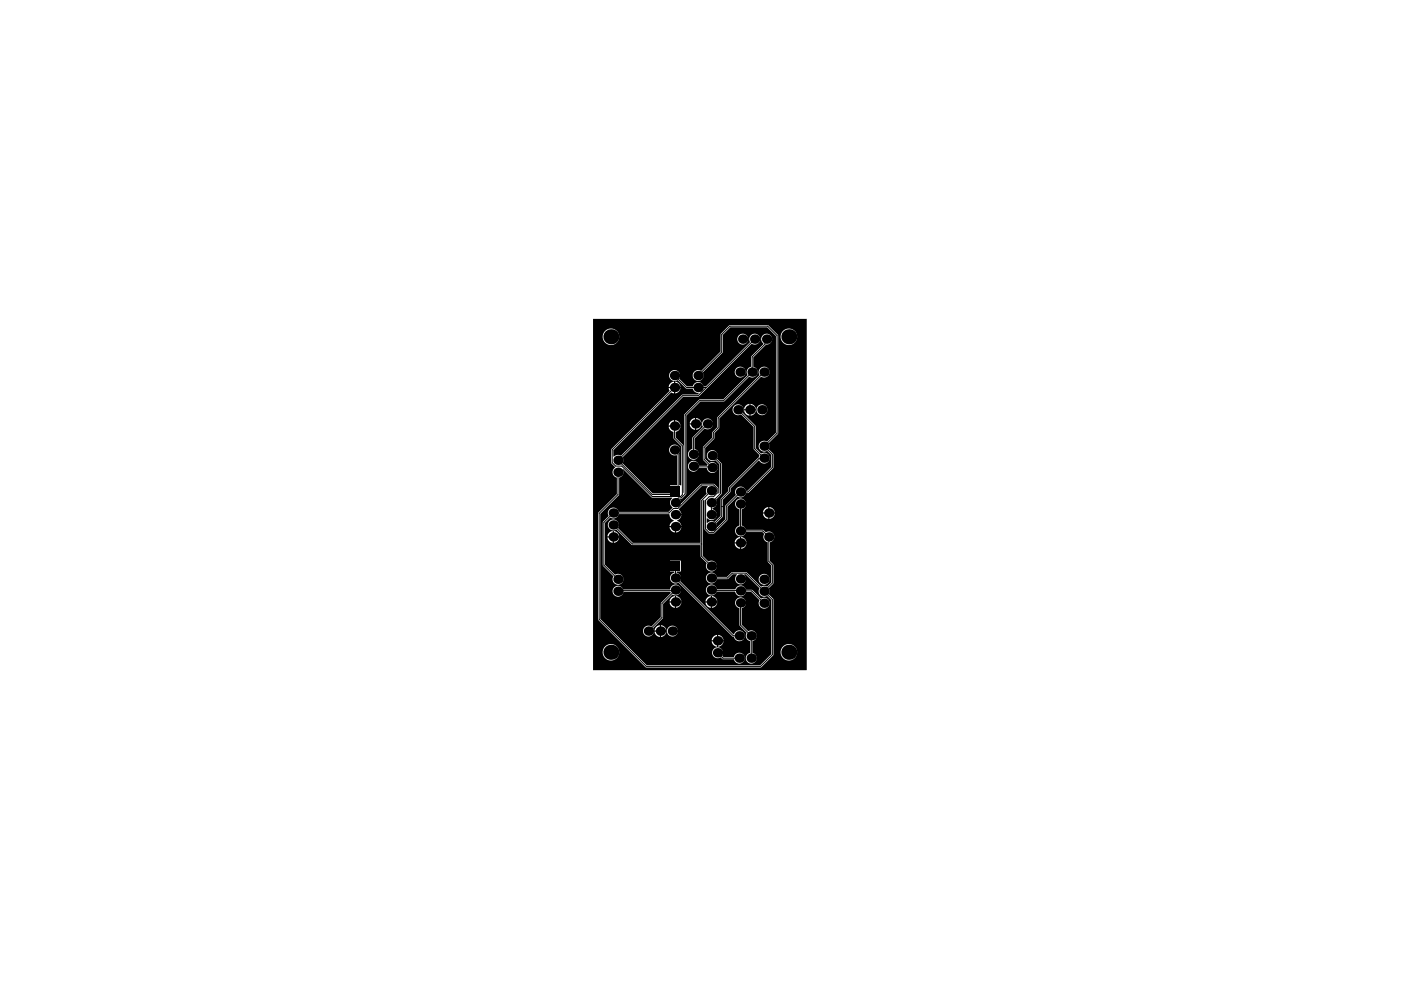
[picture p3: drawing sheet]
<svg xmlns="http://www.w3.org/2000/svg" width="297mm" height="210mm" viewBox="0 0 297 210" stroke-linecap="round" stroke-linejoin="round" font-family="sans-serif">
<g fill="#000">
<path d="M125.7 67.6h45.3v74.5h-45.3zM156.3 71.9a1.16 1.16 0 0 0 2.3 0 1.16 1.16 0 0 0-2.3 0zM165.5 71.4a1.76 1.76 0 0 0 3.5 0 1.76 1.76 0 0 0-3.5 0zM127.8 71.4a1.76 1.76 0 0 0 3.5 0 1.76 1.76 0 0 0-3.5 0zM161.1 78.2l-.2 .5 .1 .8-9 9v2.1l-1 1v1.2l-1.9 2v2.7l1 1-.2 .3h-1.7a1.16 1.16 0 0 0-1.7-1 1.16 1.16 0 0 0-.2 1.9 1.16 1.16 0 0 0 1.8-.5h1.8a1.16 1.16 0 0 0 1.4 1.1 1.16 1.16 0 0 0 .8-1.6 1.16 1.16 0 0 0-1.7-.5l-.9-.9v-2.3l2-2v-1.2l1-1v-2.1l8.9-8.8a1.16 1.16 0 0 0 1.6-.4 1.16 1.16 0 0 0-.3-1.6 1.16 1.16 0 0 0-1.6 .3zM142.3 78.7a1.16 1.16 0 0 0-.2 1.6 1.16 1.16 0 0 0 1.6 .3l1.8 1.8h1.4l.4 .7 .8 .3-.2 .3h-3.3l-12.9 12.9-.8-.2-.9 .4v-1.3l12.3-12.3 .6 .2v-1.1h-1.1l.2 .6-12.4 12.3v2.9l.8 1a1.18 1.18 0 0 0-.5 1.2 1.18 1.18 0 0 0 .9 1v3.5l-4 4v22.5l10.1 10.2h24.4l2.6-2.5 .1-11.9-1-1.1 .2-.5-.2-.8 1-1.1v-3.8l-.8-.8v-4l.3-.1a1.16 1.16 0 0 0 .5-1.6 1.16 1.16 0 0 0-1.6-.4l-.7-.6h-3.6l-.4-.7-.5-.2v-3.4a1.16 1.16 0 0 0 .8-1.8 1.16 1.16 0 0 0-1.9 0 1.16 1.16 0 0 0 .7 1.8v3.4l-.2 .1a1.16 1.16 0 0 0-.3 2 1.16 1.16 0 0 0 1.8-.7h3.5l.4 .4a1.14 1.14 0 0 0 .8 1.8v4l.7 .9v3.6l-.9 .9-.4-.2-.8 .2-3.1-3.1h-3.1l-1.1 1h-2.1l-.1-.2a1.16 1.16 0 0 0-1.8-.4 1.16 1.16 0 0 0 .1 1.8 1.16 1.16 0 0 0 1.8-.7h2.3l1.1-1h.8l.1 .1a1.16 1.16 0 0 0-.1 1.6 1.16 1.16 0 0 0 1.6 0 1.16 1.16 0 0 0 0-1.6l.3-.1 2.9 2.9-.1 .2a1.16 1.16 0 0 0 .4 1.4 1.16 1.16 0 0 0 1.3 0l.9 .9v11.5l-2.3 2.4h-24.1l-9.8-9.9v-22.3l3.9-4 .1-3.6a1.14 1.14 0 0 0 .7-1.8l.1-.1 6.1 6.1h4.3l.1 .1a1.14 1.14 0 0 0 0 1.9l-.9 1h-10.5l-.1-.2a1.16 1.16 0 0 0-1.6-.6 1.16 1.16 0 0 0-.4 1.7l-1.3 1.4v9l2.3 2.4-.1 .2a1.16 1.16 0 0 0 .9 1.6 1.16 1.16 0 0 0 1.2-1.4 1.16 1.16 0 0 0-1.7-.7l-2.1-2.2v-8.8l1.1-1.2 .5 .2 .6-.1 .5-.3 .2-.5h10.6l.4 .9 .7 .4-.2 .2a1.25 1.25 0 0 0-.7 1h2.5a1.23 1.23 0 0 0-.9-1.1l.1-.1a1.25 1.25 0 0 0 .8-1.1h-1.3v-.2h1.3l-.6-1.1 4.9-4.8h1.2l-.3 .8 .2 .8-1.4 1.4v9h-14.3l-3.2-3.2a1.16 1.16 0 0 0-.7-1.7 1.16 1.16 0 0 0-1.4 1.3 1.16 1.16 0 0 0 1.8 .8l3.4 3.3h14.4l.1 2.5 1.3 1.3a1.16 1.16 0 0 0 .7 1.8 1.16 1.16 0 0 0 1.4-1.4 1.16 1.16 0 0 0-1.8-.7l-1.2-1.2v-11.7l.2-.2 .2 .1v6.1l.8 .9h1.1l2.9-2.8v-2.9l2.2-2.1a1.14 1.14 0 0 0 1.7-.8h.6l5.3-5.3v-2.9l-1-1.1 .2-.4-.2-.8 2-2.1v-20.8l-2.2-2.2h-8.1l-1.9 1.9v3.7l-4.1 4.2a1.16 1.16 0 0 0-1.8 .7 1.16 1.16 0 0 0 1.3 1.4 1.16 1.16 0 0 0 .8-1.8l4.2-4.3v-3.7l1.7-1.6h7.8l1.8 1.9v20.5l-1.9 1.8-.1-.1a1.16 1.16 0 0 0-1.6 1.2 1.16 1.16 0 0 0 1.7 .9l.9 .8v2.6l-5 5.1h-.4a1.15 1.15 0 0 0-1.5-.9 1.15 1.15 0 0 0-.6 1.7l-2.2 2.3v2.9l-1.7 1.7-.1-.1-.2-.7 1.4-1.4v-3.7l1.6-1.5 .1-.8 5.9-6 .2 .1a1.16 1.16 0 0 0 1.6 .4 1.16 1.16 0 0 0 .4-1.6 1.16 1.16 0 0 0-1.6-.3l-1.2-1.2v-4.7l-2.8-2.8 .1-.2a1.16 1.16 0 0 0-.9-1.6 1.16 1.16 0 0 0-1.2 1.5 1.16 1.16 0 0 0 1.7 .6l2.7 2.7v4.7l1.2 1.3-.1 .5-6.4 6.3-.1 .8-1.6 1.7v3.6l-1.3 1.3-.8-.2-.9 .3v-.9h.2a1.16 1.16 0 0 0 1.8-.2 1.16 1.16 0 0 0-.7-1.7v-.3l.4-.2 .4-.5 .1-.6-.2-.5 1.2-1.3v-6.3l-1-1.1a1.16 1.16 0 0 0-.8-1.7 1.16 1.16 0 0 0-1.3 1.3 1.16 1.16 0 0 0 1.7 .8l.9 .8v6.1l-.1 .2-.1-.1v-1.2l-.9-.8h-2.8l-4.1 4.1h-.1l-.2-.9 .4-.1 .9-1v-16.6l3-3h5.1l5.2-5.2a1.15 1.15 0 0 0 1.7-.6 1.15 1.15 0 0 0-.8-1.5v-2l2.7-2.7a1.18 1.18 0 0 0 1.4-1.1 1.18 1.18 0 0 0-1.4-1.2 1.18 1.18 0 0 0-.9 1.5l.4 .7-2.6 2.6-.1 2.2a1.14 1.14 0 0 0-.7 1.7l-5.1 5.2h-5.1l-3.2 3.2-.1 16.6h-.1v-10l-1.6-1.7v-1.2l.2-.1a1.25 1.25 0 0 0 .8-1h-2.5l.2 .6 .8 .5v1.4l1.6 1.6v8.3h-.4l-.1-6.8a1.16 1.16 0 0 0-.5-1.8 1.16 1.16 0 0 0-1.5 1.1 1.16 1.16 0 0 0 1.5 1.1l.1 .1v6.3h-1.4v1.7h-3.7l-6.4-6.4 .2-.5-.2-.7 12.8-12.9h3.4l11.2-11.2 .2 .1a1.16 1.16 0 0 0 1.6-1 1.16 1.16 0 0 0-1.5-1.2 1.16 1.16 0 0 0-.7 1.7l-9.4 9.4h-.5a1.15 1.15 0 0 0-1.1-.9 1.15 1.15 0 0 0-1.1 .9h-1.2l-1.7-1.6a1.16 1.16 0 0 0-.2-1.5 1.16 1.16 0 0 0-1.5-.1zM155.8 78.9a1.16 1.16 0 0 0 2.3 0 1.16 1.16 0 0 0-2.3 0zM143.1 80.9v1.1h1.2a1.25 1.25 0 0 0-1.2-1.1zM142 81.4l-.2 .6h1.1v-1.1zM143.1 82.3l.1 1.1a1.25 1.25 0 0 0 1.1-1.1zM159.1 85.6v1.2l1.2-.1a1.25 1.25 0 0 0-1.2-1.1zM158 86.1l-.2 .7h1.1v-1.2zM160.4 86.9a1.16 1.16 0 0 0 2.3 0 1.16 1.16 0 0 0-2.3 0zM159.1 87l.1 1.1a1.25 1.25 0 0 0 1.1-1.1zM157.8 87a1.25 1.25 0 0 0 1.1 1.1v-1.1zM147.6 88.6v1.1h1.1a1.25 1.25 0 0 0-1.1-1.1zM146.5 89.1l-.3 .6h1.2v-1.1zM143.1 89.1v1.1h1.2a1.25 1.25 0 0 0-1.2-1.1zM142 89.6l-.2 .6h1.1v-1.1zM149.1 89.2l-.2 .5 .2 .8-2.3 2.3v2.4a1.16 1.16 0 0 0-.7 1.8 1.16 1.16 0 0 0 1.9 0 1.16 1.16 0 0 0-.7-1.8v-2.2l2.1-2.2a1.16 1.16 0 0 0 1.6-.3 1.16 1.16 0 0 0-.3-1.6 1.16 1.16 0 0 0-1.6 .3zM147.6 90v1.1a1.25 1.25 0 0 0 1.1-1.1zM146.2 90a1.25 1.25 0 0 0 1.2 1.1v-1.1zM163.1 107.5v1.1h1.2a1.25 1.25 0 0 0-1.2-1.1zM162 108l-.2 .6h1.1v-1.1zM163.1 108.9l.1 1.1a1.25 1.25 0 0 0 1.1-1.1zM161.8 108.9a1.25 1.25 0 0 0 1.1 1.1v-1.1zM143.3 111.8l.1 1.1a1.25 1.25 0 0 0 1.1-1.1zM142 111.8a1.25 1.25 0 0 0 1.1 1.1v-1.1zM130.2 112.6v1.1h1.1a1.25 1.25 0 0 0-1.1-1.1zM129 113.1l-.2 .6h1.1v-1.1zM157.1 113.9v1.1l1.2-.1a1.25 1.25 0 0 0-1.2-1zM156 114.3l-.2 .7h1.1v-1.1zM130.2 114v1.1a1.25 1.25 0 0 0 1.1-1.1zM128.8 114a1.25 1.25 0 0 0 1.1 1.1v-1.1zM157.1 115.2l.1 1.2a1.25 1.25 0 0 0 1.1-1.2zM155.8 115.2v.1a1.25 1.25 0 0 0 1.1 1.1v-1.2zM160.8 122.8a1.2 1.2 0 0 0 2.4 0 1.2 1.2 0 0 0-2.4 0zM130.3 124.4a1.16 1.16 0 0 0 .2 2 1.16 1.16 0 0 0 1.7-.9h9.9l.1 .2-2.1 2.2v2.9l-2 2a1.16 1.16 0 0 0-1.8 .8 1.16 1.16 0 0 0 1.4 1.3 1.16 1.16 0 0 0 .7-1.7l2.2-2.2v-3l2-1.9a1.16 1.16 0 0 0 1.7-.5 1.16 1.16 0 0 0-.8-1.6 1.16 1.16 0 0 0-1.4 1h-10a1.15 1.15 0 0 0-1.8-.6zM151 126.4v1.1h1.1a1.25 1.25 0 0 0-1.1-1.1zM149.8 126.9l-.2 .6h1.1v-1.1zM143.3 126.4v1.1h1.2a1.25 1.25 0 0 0-1.2-1.1zM142.2 126.9l-.2 .6h1.1v-1.1zM151 127.8v1.1a1.25 1.25 0 0 0 1.1-1.1zM149.6 127.8a1.25 1.25 0 0 0 1.1 1.1v-1.1zM143.3 127.8l.1 1.1a1.25 1.25 0 0 0 1.1-1.1zM142 127.8a1.25 1.25 0 0 0 1.1 1.1v-1.1zM149.9 124.4a1.16 1.16 0 0 0 .4 1.7 1.16 1.16 0 0 0 1.6-.7h4a1.16 1.16 0 0 0 1.1 1 1.16 1.16 0 0 0 1.1-.9h1.2l1.7 1.8a1.16 1.16 0 0 0 .8 1.7 1.16 1.16 0 0 0 1.3-1.3 1.16 1.16 0 0 0-1.7-.8l-1.9-1.8-1.4-.1a1.15 1.15 0 0 0-1-.9 1.15 1.15 0 0 0-1.2 .9h-3.9a1.16 1.16 0 0 0-.9-1 1.16 1.16 0 0 0-1.2 .4zM140.1 132.6v1.1l1.2-.1a1.25 1.25 0 0 0-1.2-1zM139 133l-.2 .7h1.1v-1.1zM141.4 133.8a1.16 1.16 0 0 0 2.3 0 1.16 1.16 0 0 0-2.3 0zM140.1 133.9l.1 1.2a1.25 1.25 0 0 0 1.1-1.2zM138.8 133.9v.1a1.25 1.25 0 0 0 1.1 1.1v-1.2zM152.3 134.6v1.1h1.1a1.25 1.25 0 0 0-1.1-1.1zM151.4 134.9l-.5 .8h1.1v-1.1zM142.1 118.9v2.3h.9v.2a1.15 1.15 0 0 0-.9 1.6 1.15 1.15 0 0 0 1.7 .5l11.5 11.5h.3a1.16 1.16 0 0 0 1.8 .8 1.16 1.16 0 0 0 .1-1.9 1.16 1.16 0 0 0-1.9 .6h-.1l-11.3-11.3a1.14 1.14 0 0 0-.8-1.8v-.2h1v-2.3zM152.3 136v1.1a1.25 1.25 0 0 0 1.1-1.1zM150.9 136a1.25 1.25 0 0 0 1.1 1.1v-1.1zM165.5 138.3a1.76 1.76 0 0 0 3.5 0 1.76 1.76 0 0 0-3.5 0zM127.8 138.3a1.76 1.76 0 0 0 3.5 0 1.76 1.76 0 0 0-3.5 0zM156.1 127.1a1.15 1.15 0 0 0 .7 1.8v3.7l1.5 1.6a1.14 1.14 0 0 0 .7 1.7v2.5a1.16 1.16 0 0 0-.7 1.8 1.16 1.16 0 0 0 1.9 0 1.16 1.16 0 0 0-.7-1.8v-2.5a1.15 1.15 0 0 0 .9-1.5 1.15 1.15 0 0 0-1.8-.6l-1.4-1.4v-3.5a1.16 1.16 0 0 0 .8-1.7 1.16 1.16 0 0 0-1.9-.1zM151.2 137.7a1.16 1.16 0 0 0 .1 1.5 1.16 1.16 0 0 0 1.5 .2l.5 .4h2.3a1.16 1.16 0 0 0 1.8 .7 1.16 1.16 0 0 0 0-1.9 1.16 1.16 0 0 0-1.8 .7h-2.2l-.3-.3a1.16 1.16 0 0 0-.3-1.5 1.16 1.16 0 0 0-1.6 .2z"/>
<circle cx="129.5" cy="71.4" r="1.6"/>
<circle cx="143" cy="79.6" r="1"/>
<circle cx="148" cy="79.6" r="1"/>
<circle cx="156.9" cy="78.9" r="1"/>
<circle cx="157.5" cy="71.9" r="1"/>
<circle cx="159.5" cy="78.9" r="1"/>
<circle cx="160" cy="71.9" r="1"/>
<circle cx="162" cy="78.9" r="1"/>
<circle cx="162.5" cy="71.9" r="1"/>
<circle cx="167.3" cy="71.4" r="1.6"/>
<circle cx="131" cy="97.6" r="1"/>
<circle cx="143" cy="90.3" r="1"/>
<circle cx="143" cy="95.4" r="1"/>
<circle cx="143" cy="82.2" r="1"/>
<circle cx="147" cy="96.3" r="1"/>
<circle cx="147" cy="98.9" r="1"/>
<circle cx="147.5" cy="89.9" r="1"/>
<circle cx="148" cy="82.2" r="1"/>
<circle cx="150" cy="89.9" r="1"/>
<circle cx="151" cy="96.6" r="1"/>
<circle cx="151" cy="99.1" r="1"/>
<circle cx="156.5" cy="86.9" r="1"/>
<circle cx="159" cy="86.9" r="1"/>
<circle cx="161.5" cy="86.9" r="1"/>
<circle cx="162" cy="97.1" r="1"/>
<circle cx="162" cy="94.6" r="1"/>
<circle cx="130" cy="113.8" r="1"/>
<circle cx="130" cy="111.3" r="1"/>
<circle cx="130" cy="108.8" r="1"/>
<circle cx="131" cy="100.1" r="1"/>
<circle cx="143.2" cy="111.7" r="1"/>
<circle cx="143.2" cy="106.6" r="1"/>
<circle cx="143.2" cy="109.1" r="1"/>
<circle cx="150.8" cy="111.7" r="1"/>
<circle cx="150.8" cy="106.6" r="1"/>
<circle cx="150.8" cy="109.1" r="1"/>
<circle cx="150.8" cy="104" r="1"/>
<circle cx="157" cy="115.1" r="1"/>
<circle cx="157" cy="104.3" r="1"/>
<circle cx="157" cy="112.6" r="1"/>
<circle cx="157" cy="106.8" r="1"/>
<circle cx="163" cy="108.8" r="1"/>
<circle cx="163" cy="113.8" r="1"/>
<circle cx="129.5" cy="138.3" r="1.6"/>
<circle cx="131" cy="125.4" r="1"/>
<circle cx="131" cy="122.8" r="1"/>
<circle cx="137.5" cy="133.8" r="1"/>
<circle cx="140" cy="133.8" r="1"/>
<circle cx="142.6" cy="133.8" r="1"/>
<circle cx="143.2" cy="127.6" r="1"/>
<circle cx="143.2" cy="122.6" r="1"/>
<circle cx="143.2" cy="125.1" r="1"/>
<circle cx="150.8" cy="127.6" r="1"/>
<circle cx="150.8" cy="122.6" r="1"/>
<circle cx="150.8" cy="120" r="1"/>
<circle cx="150.8" cy="125.1" r="1"/>
<circle cx="152.1" cy="138.4" r="1"/>
<circle cx="152.1" cy="135.9" r="1"/>
<circle cx="156.7" cy="139.5" r="1"/>
<circle cx="156.7" cy="134.8" r="1"/>
<circle cx="157" cy="122.7" r="1"/>
<circle cx="157" cy="127.8" r="1"/>
<circle cx="157" cy="125.3" r="1"/>
<circle cx="159.3" cy="139.5" r="1"/>
<circle cx="159.3" cy="134.8" r="1"/>
<circle cx="162" cy="127.9" r="1"/>
<circle cx="162" cy="122.8" r="1"/>
<circle cx="162" cy="125.4" r="1"/>
<circle cx="167.3" cy="138.3" r="1.6"/>
</g>
<g fill="none" stroke="#000" stroke-width=".21">
<path d="M143 79.6l2.6 2.6h4.1M148 79.6l5-5v-3.7l1.8-1.7h8l2 2v20.7l-2.8 2.7 1.8 1.7v2.8l-5.2 5.2h-1.6l-3 3v2.9l-2.7 2.7h-1l-.7-.7v-6.1l.8-.8h.9l.8-.7v-1.1l-.8-.7h-2.6l-5 5h-.9l-1 1h-11.8l-2 2v9l3 3M160 71.9l-12 12h-3.3l-13.7 13.7 7.3 7.3h4.1l1.4-1.4v-7.2l-.8-.9M162 78.9l-9.7 9.7v2.1l-1.1 1v1.2l-1.9 2v2.5l1.6 1.6M162.5 71.9l-.3 .4v.7l-2.7 2.7v3.2l-6 6h-5.1l-3.1 3.1v16.7l-.9 .9h-.6l-.6 .6v.4M143 82.2l-13.2 13.2v2.7l.7 .7h1.3l6.5 6.5h6l.4-.4v-10.4l-1.7-1.6v-2.6M147 98.9l.2 .1h3.7M150 89.9l-3 3v3.4l.6-.5M150.9 99l.1 .1M151 96.6l1.8 1.7v6.3l-2 2v2.5M156.5 86.9l3.5 3.5v4.7l2 2-.1 .2h-1l-6.3 6.2v.7l-1.6 1.7v3.6l-2.2 2.2M130 111.3l4.1 4h14.7"/>
<path d="M131 100.1v4.8l-4 3.9v22.5l10 10h24.3l2.5-2.5v-11.7l-5.6-5.6h-2.9l-1.1 1.1h-3.4M150.8 104l-2 2.1v11.9l2 2M153 107.4h.1M157 106.8v5.8h4.7l1.3 1.2v5.2l.8 .8v3.8l-1.8 1.8M143.1 125.2h-11.9l-.2 .2M143.2 120v2.6l12.3 12.2h1.2M143.2 125.1l-2.9 2.9v2.9l-2.8 2.9M150.8 125.1l8.6 .2 2.6 2.6M152.1 138.4l1.2 1.1h3.4M157 127.8v4.7l2.3 2.3M159.3 134.8h.1M159.3 134.8v4.7"/>
</g>
<g fill="#000">
<path d="M142.2 119h2v2h-2z" fill-rule="evenodd"/>
<path d="M142.2 103h2v2h-2z" fill-rule="evenodd"/>
</g>
</svg>
